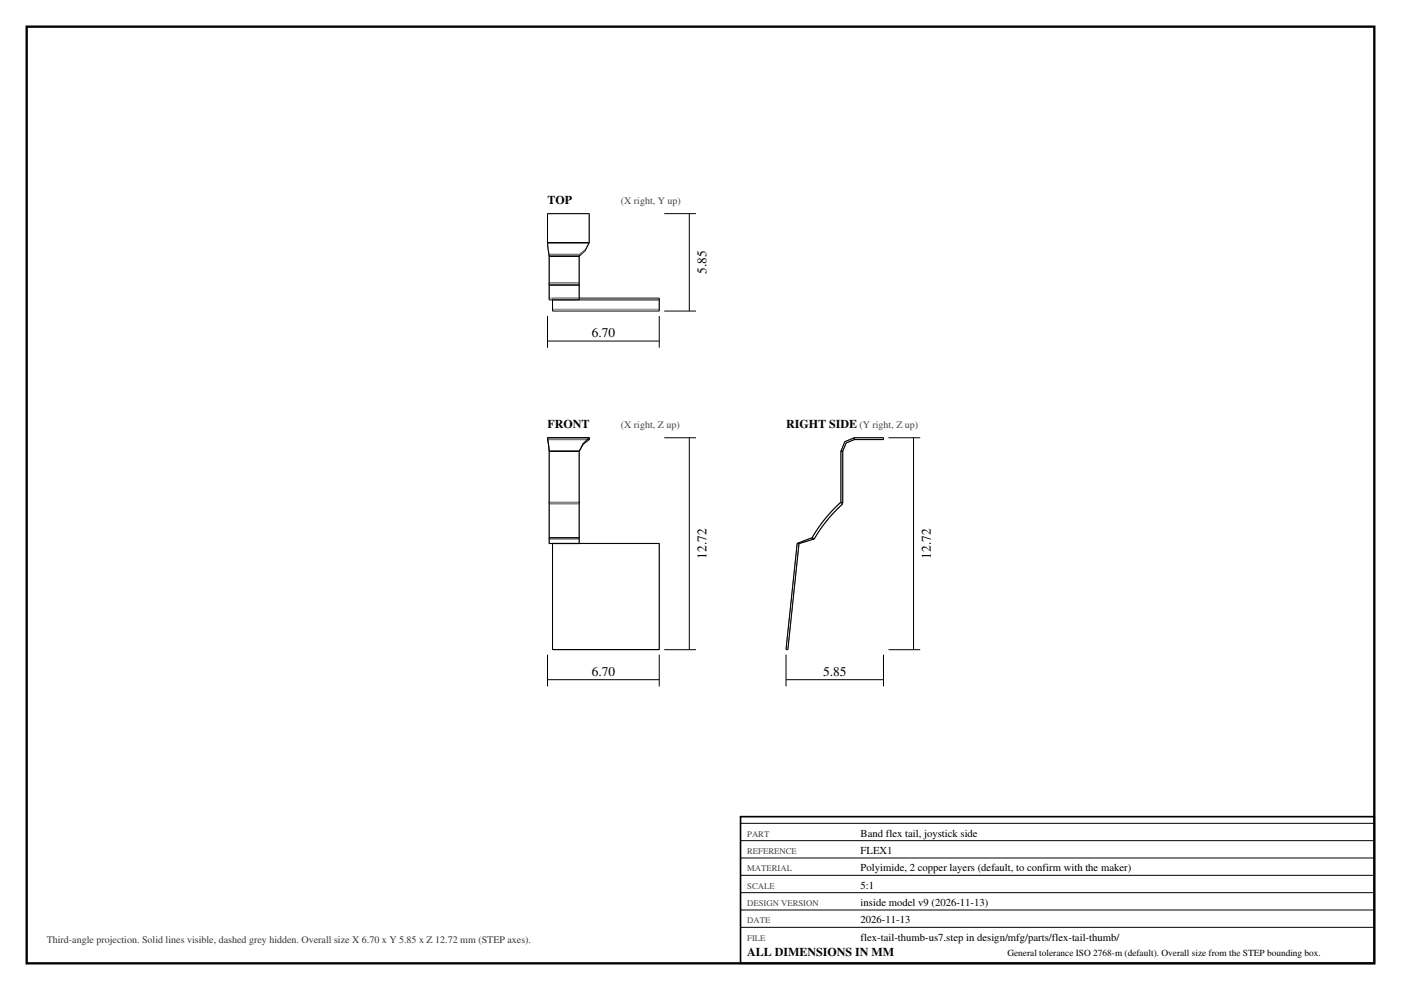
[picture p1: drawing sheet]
<svg xmlns="http://www.w3.org/2000/svg" width="420mm" height="297mm" viewBox="0 0 420 297" stroke-linecap="round" stroke-linejoin="round" font-family="sans-serif">
<defs><g id="words">
<g font-size="4">
<text x="211.8" y="82.2" transform="rotate(-90 211.8 82.2)">5.85</text>
<text x="177.4" y="101.1">6.70</text>
<text x="211.8" y="167.6" transform="rotate(-90 211.8 167.6)">12.72</text>
<text x="279.1" y="167.6" transform="rotate(-90 279.1 167.6)">12.72</text>
<text x="177.4" y="202.7">6.70</text>
<text x="246.8" y="202.7">5.85</text>
</g>
<g font-size="3.6">
<text x="164.1" y="61.1">TOP</text>
<text x="164.1" y="128.3">FRONT</text>
<text x="235.6" y="128.3">RIGHT SIDE</text>
<text x="224" y="286.8">ALL DIMENSIONS IN MM</text>
</g>
<g font-size="3.2">
<text x="258" y="251">Band flex tail, joystick side</text>
<text x="258" y="256.2">FLEX1</text>
<text x="258" y="261.4">Polyimide, 2 copper layers (default, to confirm with the maker)</text>
<text x="258" y="266.6">5:1</text>
<text x="258" y="271.8">inside model v9 (2026-11-13)</text>
<text x="258" y="277">2026-11-13</text>
<text x="258" y="282.2">flex-tail-thumb-us7.step in design/mfg/parts/flex-tail-thumb/</text>
</g>
<g font-size="3" fill="#444">
<text x="186.1" y="61.1">(X right, Y up)</text>
<text x="186.1" y="128.3">(X right, Z up)</text>
<text x="257.6" y="128.3">(Y right, Z up)</text>
</g>
<text font-size="3" fill="#333" x="14" y="283">Third-angle projection. Solid lines visible, dashed grey hidden. Overall size X 6.70 x Y 5.85 x Z 12.72 mm (STEP axes).</text>
<text font-size="2.8" x="302" y="286.8">General tolerance ISO 2768-m (default). Overall size from the STEP bounding box.</text>
<g font-size="2.6" fill="#444">
<text x="224" y="251">PART</text>
<text x="224" y="256.2">REFERENCE</text>
<text x="224" y="261.4">MATERIAL</text>
<text x="224" y="266.6">SCALE</text>
<text x="224" y="271.8">DESIGN VERSION</text>
<text x="224" y="277">DATE</text>
<text x="224" y="282.2">FILE</text>
</g>
</g></defs>
<path d="M8 8h404v281h-404z" fill="none" stroke="#000" stroke-width=".7" stroke-linecap="butt"/>
<g fill="none" stroke="#777" stroke-width=".3">
<path d="M164.1 72.8h12.5M164.1 72.8l.5 3.5M164.1 72.8v-8.7h12.5v8.7M164.6 76.3v.6M164.6 76.9h9M164.6 76.3h9M164.6 76.3v8.6M164.6 76.8h9M164.6 76.8v.1M164.6 76.3v.5M173.6 76.3v.6M173.6 76.3v8.6"/>
<path d="M173.6 76.3v.5M173.6 76.8v.1M176.6 72.8l-1.2 2.1-1.8 1.4M164.6 84.9h9M164.6 84.9v.6M164.6 89.4h9M164.6 84.9v4.5M164.6 89.4v.6M165.6 92.8v.5M165.6 89.4v3.4M165.6 89.4v.6M165.6 92.8h32"/>
<path d="M165.6 89.4h8M173.6 84.9v.6M173.6 84.9v4.5M173.6 89.4v.6M197.6 92.8v.5M197.6 89.4v3.4M164.1 131.3h12.5v.6h-12.5zM164.6 135.4h9v15.5h-9zM252.1 135.4v15.5h.5v-15.5M252.1 135.4h.5M256.1 131.9l-2.4 1-1.1 2.5M256.1 131.3l-2.8 1.2-1.2 2.9"/>
<path d="M256.1 131.3v.6M256.1 131.3h8.8v.6h-8.8M164.6 151.2h9M164.6 151.2v10.5M164.6 151.2v-.6h9v.6M173.6 151.2v10.5M164.6 161.7h9M164.6 161.3v.4M164.6 161.7v1.4M165.6 163.1v31.8M165.6 163v.1M165.6 163.1h32"/>
<path d="M165.6 163.1h8M173.6 161.3v.4M173.6 161.7v1.4M173.6 163v.1M197.6 163.1v31.8M197.6 163v.1M239 163l-3.4 31.8 .6 .1 3.3-31.8M239 163l.5 .1M243.4 161.3a44.4 44.4 0 0 1 8.7-10.7l.5 .6a43.7 43.7 0 0 0-8.5 10.5M243.4 161.3l.7 .4M243.4 161.3l-4.4 1.7M244.1 161.7l-4.6 1.4"/>
</g>
<g fill="none" stroke="#000" stroke-width=".3">
<path d="M164.1 72.8l.5 4.1M164.1 72.8h12.5M164.1 72.8v-8.7h12.5v8.7M164.6 76.9h9M164.6 76.9v8.6M173.6 76.9v8.6M176.6 72.8l-1.1 2.4-1.9 1.7M199.1 64.1h9.5M206.6 64.1v29.2M164.1 94.8v9.5M164.6 85.5h9M164.6 85.5v4.5h9v-4.5"/>
<path d="M165.6 90h32v3.3h-32zM173.6 89.4h24v.6M197.6 94.8v9.5M199.1 93.3h9.5M164.1 102.3h33.5M164.1 131.3l.5 4.1M164.1 131.3h12.5M164.6 135.4v15.5M164.6 135.4h9M173.6 135.4v15.5M176.6 131.3v.6l-1.8 1.4-1.2 2.1M176.6 131.3l-1.8 1.7-1.2 2.4"/>
<path d="M199.1 131.3h9.5M206.6 131.3v63.6M252.1 135.4v15.5h.5v-15.5M252.1 135.4h.5M256.1 131.9l-2.4 1-1.1 2.5M256.1 131.3l-2.8 1.2-1.2 2.9M256.1 131.3v.6M256.1 131.3h8.8v.6h-8.8M266.4 131.3h9.5M273.9 131.3v63.6M164.6 150.6v10.7M173.6 150.6v10.7"/>
<path d="M164.6 161.3h9M164.6 163l1 .1M164.6 161.3v1.7M173.6 161.3v1.7h-9M239 163l-3.4 31.8 .6 .1 3.3-31.8M239 163l.5 .1M243.4 161.3a44.4 44.4 0 0 1 8.7-10.7l.5 .6a43.7 43.7 0 0 0-8.5 10.5M243.4 161.3l.7 .4M243.4 161.3l-4.4 1.7M244.1 161.7l-4.6 1.4M164.1 196.4v9.5M165.6 194.8h32"/>
<path d="M165.6 194.8v-31.8h32v31.8M197.6 196.4v9.5M199.1 194.9h9.5M235.6 196.4v9.5M264.9 196.4v9.5M266.4 194.9h9.5M164.1 203.9h33.5M235.6 203.9h29.3M222 247h190M222 252.2h190M222 257.4h190M222 262.6h190"/>
<path d="M222 267.8h190M222 273h190M222 278.2h190"/>
</g>
<path d="M222 245h190v44h-190z" fill="none" stroke="#000" stroke-width=".5"/>
<use href="#words"/>
</svg>
